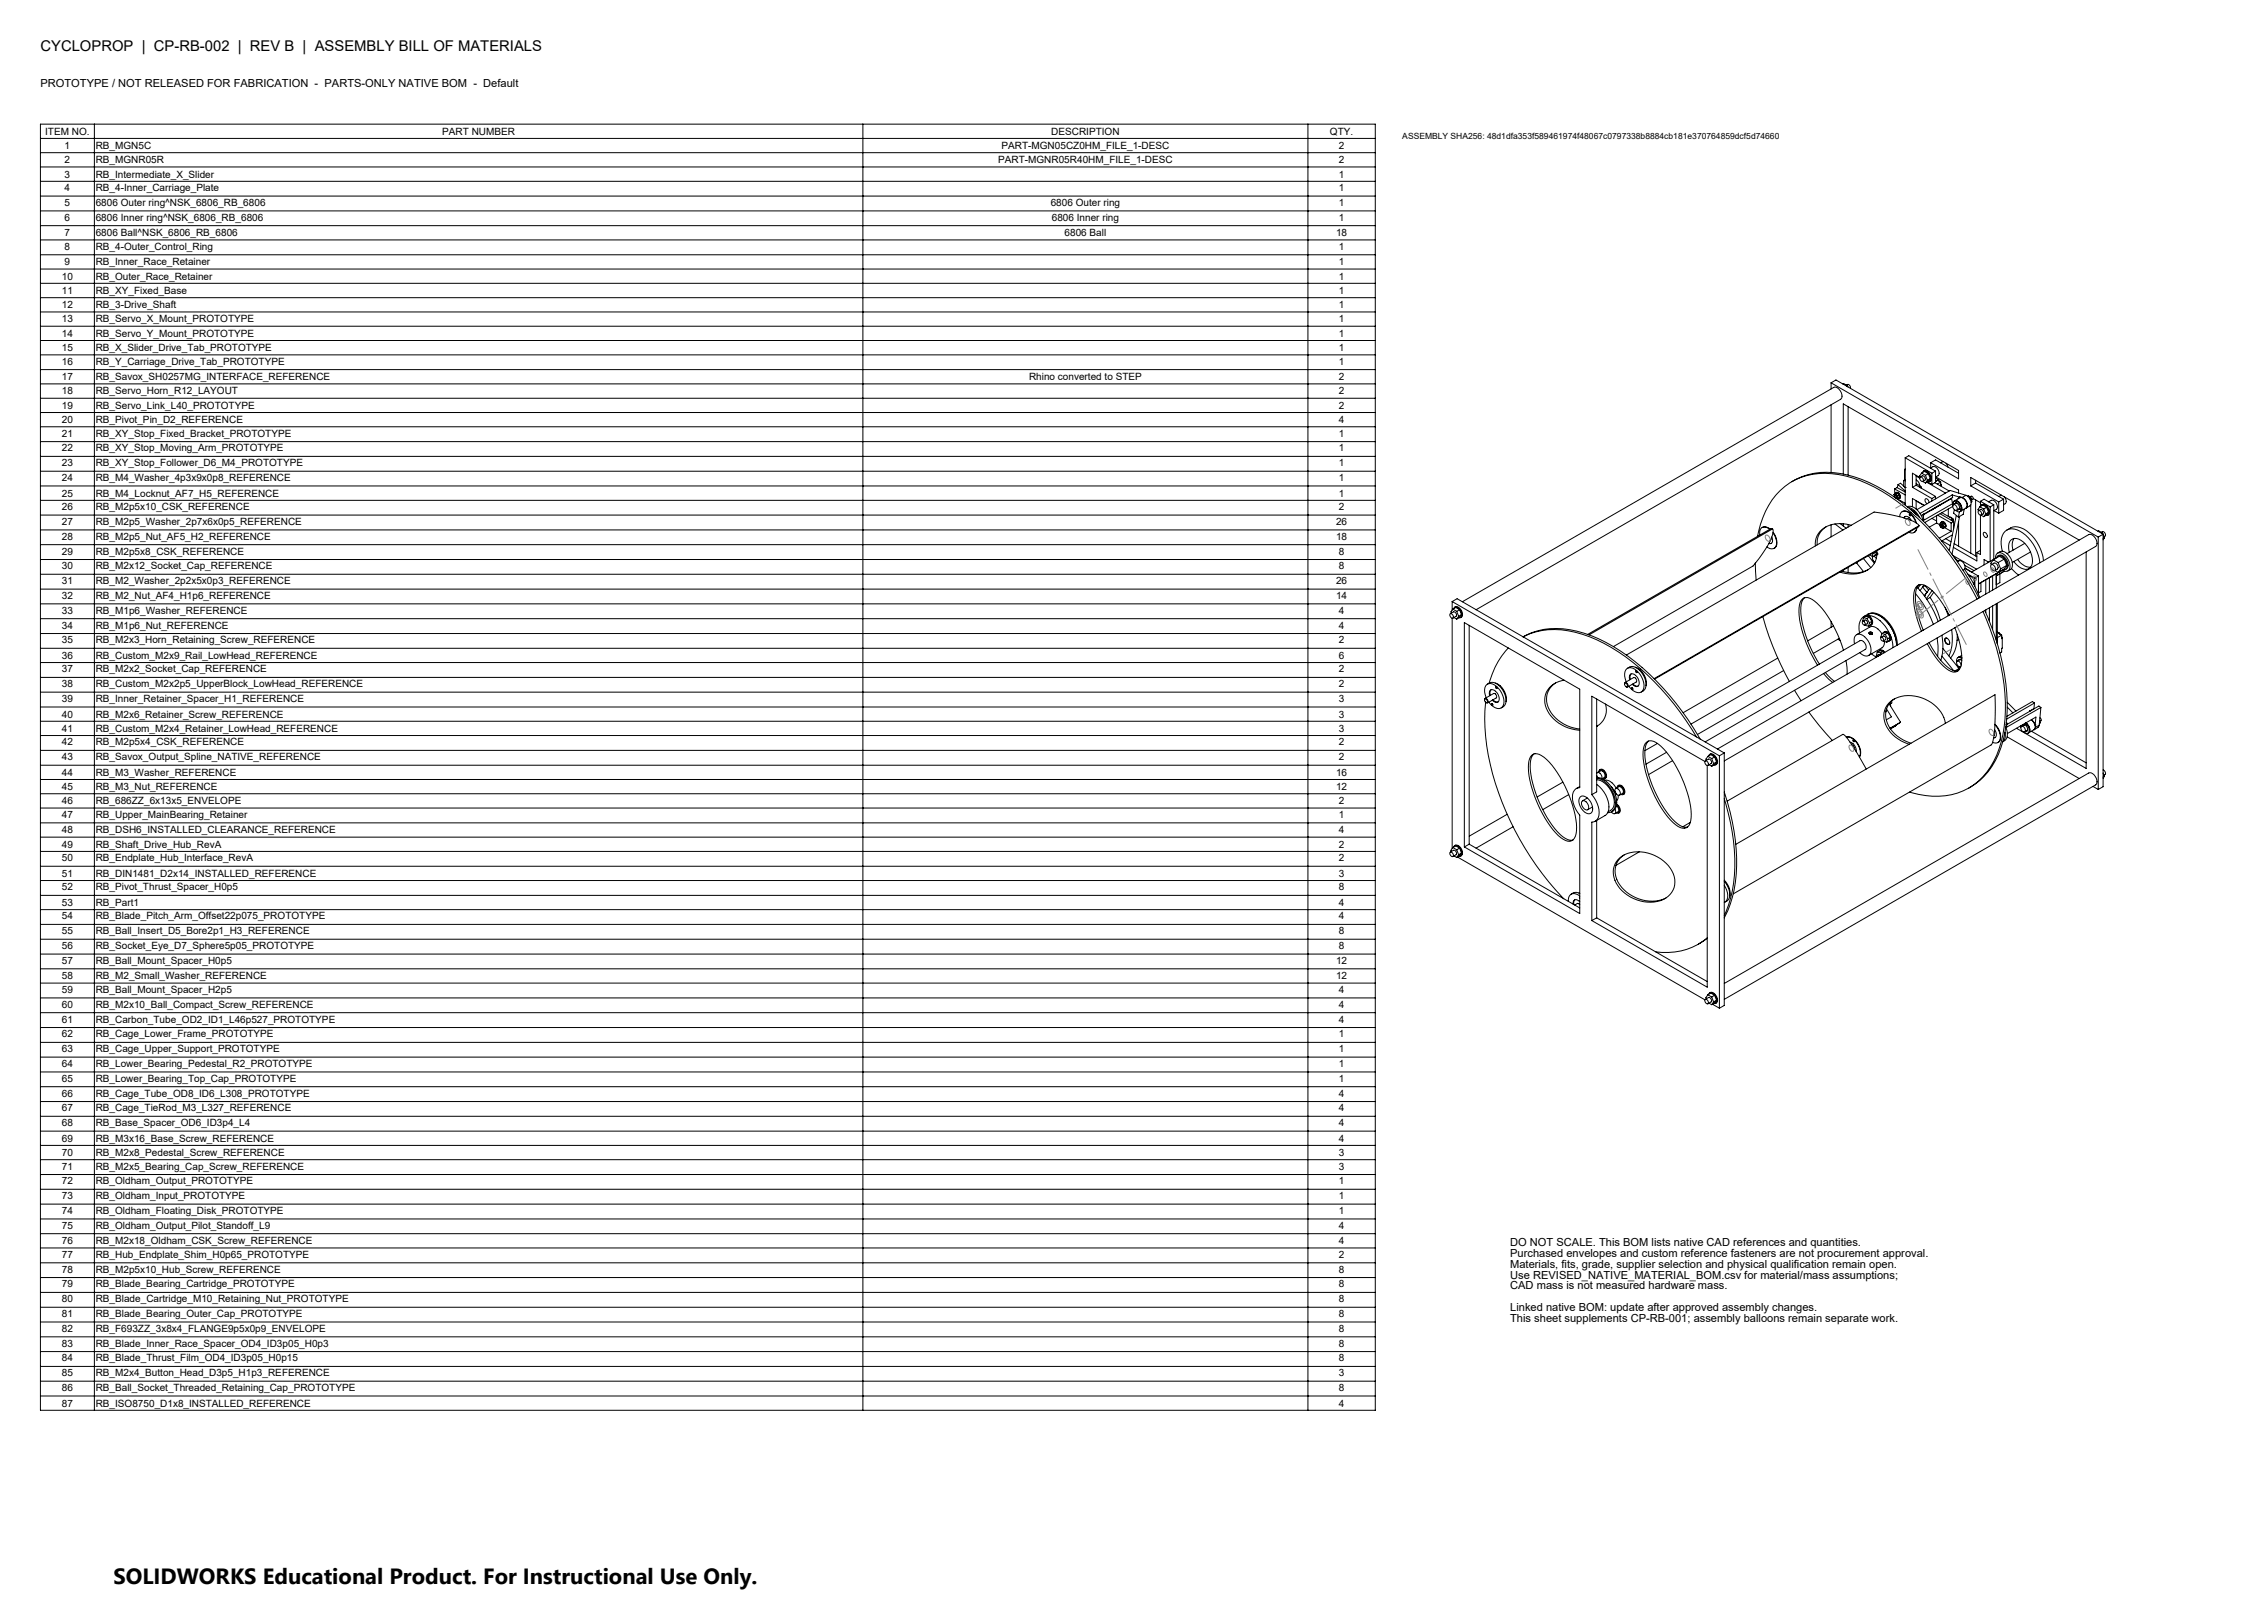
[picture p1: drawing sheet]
<svg xmlns="http://www.w3.org/2000/svg" width="841mm" height="594mm" viewBox="0 0 841 594" stroke-linecap="round" stroke-linejoin="round" font-family="sans-serif">
<defs><g id="words">
<text font-size="8.2" x="42.1" y="587.3">SOLIDWORKS Educational Product. For Instructional Use Only.</text>
<text font-size="5.5" x="15" y="18.9">CYCLOPROP | CP-RB-002 | REV B | ASSEMBLY BILL OF MATERIALS</text>
<g font-size="4.1">
<text x="15" y="32.1">PROTOTYPE / NOT RELEASED FOR FABRICATION - PARTS-ONLY NATIVE BOM - Default</text>
<text x="560" y="462.1">DO NOT SCALE. This BOM lists native CAD references and quantities.</text>
<text x="560" y="466.1">Purchased envelopes and custom reference fasteners are not procurement approval.</text>
<text x="560" y="470.1">Materials, fits, grade, supplier selection and physical qualification remain open.</text>
<text x="560" y="474.1">Use REVISED_NATIVE_MATERIAL_BOM.csv for material/mass assumptions;</text>
<text x="560" y="478.1">CAD mass is not measured hardware mass.</text>
<text x="560" y="486.1">Linked native BOM: update after approved assembly changes.</text>
<text x="560" y="490.1">This sheet supplements CP-RB-001; assembly balloons remain separate work.</text>
</g>
<g font-size="3.7">
<text x="16.8" y="49.9">ITEM NO.</text>
<text x="164" y="49.9">PART NUMBER</text>
<text x="389.8" y="49.9">DESCRIPTION</text>
<text x="493.2" y="49.9">QTY.</text>
<text x="24" y="55.2">1</text>
<text x="35.5" y="55.2">RB_MGN5C</text>
<text x="371.4" y="55.2">PART-MGN05CZ0HM_FILE_1-DESC</text>
<text x="496.5" y="55.2">2</text>
<text x="24" y="60.5">2</text>
<text x="24" y="65.8">3</text>
<text x="35.5" y="60.5">RB_MGNR05R</text>
<text x="35.5" y="65.8">RB_Intermediate_X_Slider</text>
<text x="370.1" y="60.5">PART-MGNR05R40HM_FILE_1-DESC</text>
<text x="496.5" y="60.5">2</text>
<text x="496.5" y="65.8">1</text>
<text x="24" y="70.9">4</text>
<text x="35.5" y="70.9">RB_4-Inner_Carriage_Plate</text>
<text x="496.5" y="70.9">1</text>
<text x="24" y="76.3">5</text>
<text x="35.5" y="76.3">6806 Outer ring^NSK_6806_RB_6806</text>
<text x="389.6" y="76.3">6806 Outer ring</text>
<text x="496.5" y="76.3">1</text>
<text x="24" y="81.8">6</text>
<text x="35.5" y="81.8">6806 Inner ring^NSK_6806_RB_6806</text>
<text x="390" y="81.8">6806 Inner ring</text>
<text x="496.5" y="81.8">1</text>
<text x="24" y="87.6">7</text>
<text x="35.5" y="87.6">6806 Ball^NSK_6806_RB_6806</text>
<text x="394.8" y="87.6">6806 Ball</text>
<text x="495.4" y="87.6">18</text>
<text x="24" y="92.6">8</text>
<text x="35.5" y="92.6">RB_4-Outer_Control_Ring</text>
<text x="496.5" y="92.6">1</text>
<text x="24" y="98.4">9</text>
<text x="35.5" y="98.4">RB_Inner_Race_Retainer</text>
<text x="496.5" y="98.4">1</text>
<text x="22.9" y="103.7">10</text>
<text x="35.5" y="103.7">RB_Outer_Race_Retainer</text>
<text x="496.5" y="103.7">1</text>
<text x="22.9" y="109">11</text>
<text x="35.5" y="109">RB_XY_Fixed_Base</text>
<text x="496.5" y="109">1</text>
<text x="22.9" y="114.3">12</text>
<text x="22.9" y="119.6">13</text>
<text x="35.5" y="114.3">RB_3-Drive_Shaft</text>
<text x="35.5" y="119.6">RB_Servo_X_Mount_PROTOTYPE</text>
<text x="496.5" y="114.3">1</text>
<text x="496.5" y="119.6">1</text>
<text x="22.9" y="124.9">14</text>
<text x="35.5" y="124.9">RB_Servo_Y_Mount_PROTOTYPE</text>
<text x="496.5" y="124.9">1</text>
<text x="22.9" y="130.2">15</text>
<text x="35.5" y="130.2">RB_X_Slider_Drive_Tab_PROTOTYPE</text>
<text x="496.5" y="130.2">1</text>
<text x="22.9" y="135.2">16</text>
<text x="35.5" y="135.2">RB_Y_Carriage_Drive_Tab_PROTOTYPE</text>
<text x="496.5" y="135.2">1</text>
<text x="22.9" y="141">17</text>
<text x="35.5" y="141">RB_Savox_SH0257MG_INTERFACE_REFERENCE</text>
<text x="381.6" y="141">Rhino converted to STEP</text>
<text x="496.5" y="141">2</text>
<text x="22.9" y="146.3">18</text>
<text x="35.5" y="146.3">RB_Servo_Horn_R12_LAYOUT</text>
<text x="496.5" y="146.3">2</text>
<text x="22.9" y="151.6">19</text>
<text x="35.5" y="151.6">RB_Servo_Link_L40_PROTOTYPE</text>
<text x="496.5" y="151.6">2</text>
<text x="22.9" y="156.9">20</text>
<text x="22.9" y="161.9">21</text>
<text x="35.5" y="156.9">RB_Pivot_Pin_D2_REFERENCE</text>
<text x="35.5" y="161.9">RB_XY_Stop_Fixed_Bracket_PROTOTYPE</text>
<text x="496.5" y="156.9">4</text>
<text x="496.5" y="161.9">1</text>
<text x="22.9" y="167.4">22</text>
<text x="35.5" y="167.4">RB_XY_Stop_Moving_Arm_PROTOTYPE</text>
<text x="496.5" y="167.4">1</text>
<text x="22.9" y="172.9">23</text>
<text x="35.5" y="172.9">RB_XY_Stop_Follower_D6_M4_PROTOTYPE</text>
<text x="496.5" y="172.9">1</text>
<text x="22.9" y="178.4">24</text>
<text x="35.5" y="178.4">RB_M4_Washer_4p3x9x0p8_REFERENCE</text>
<text x="496.5" y="178.4">1</text>
<text x="22.9" y="184.1">25</text>
<text x="35.5" y="184.1">RB_M4_Locknut_AF7_H5_REFERENCE</text>
<text x="496.5" y="184.1">1</text>
<text x="22.9" y="189.1">26</text>
<text x="35.5" y="189.1">RB_M2p5x10_CSK_REFERENCE</text>
<text x="496.5" y="189.1">2</text>
<text x="22.9" y="194.6">27</text>
<text x="35.5" y="194.6">RB_M2p5_Washer_2p7x6x0p5_REFERENCE</text>
<text x="495.4" y="194.6">26</text>
<text x="22.9" y="200.1">28</text>
<text x="35.5" y="200.1">RB_M2p5_Nut_AF5_H2_REFERENCE</text>
<text x="495.4" y="200.1">18</text>
<text x="22.9" y="205.6">29</text>
<text x="35.5" y="205.6">RB_M2p5x8_CSK_REFERENCE</text>
<text x="496.5" y="205.6">8</text>
<text x="22.9" y="211.1">30</text>
<text x="35.5" y="211.1">RB_M2x12_Socket_Cap_REFERENCE</text>
<text x="496.5" y="211.1">8</text>
<text x="22.9" y="216.6">31</text>
<text x="35.5" y="216.6">RB_M2_Washer_2p2x5x0p3_REFERENCE</text>
<text x="495.4" y="216.6">26</text>
<text x="22.9" y="222.1">32</text>
<text x="22.9" y="227.6">33</text>
<text x="35.5" y="222.1">RB_M2_Nut_AF4_H1p6_REFERENCE</text>
<text x="35.5" y="227.6">RB_M1p6_Washer_REFERENCE</text>
<text x="495.4" y="222.1">14</text>
<text x="496.5" y="227.6">4</text>
<text x="22.9" y="233">34</text>
<text x="35.5" y="233">RB_M1p6_Nut_REFERENCE</text>
<text x="496.5" y="233">4</text>
<text x="22.9" y="238.5">35</text>
<text x="35.5" y="238.5">RB_M2x3_Horn_Retaining_Screw_REFERENCE</text>
<text x="496.5" y="238.5">2</text>
<text x="22.9" y="244.3">36</text>
<text x="35.5" y="244.3">RB_Custom_M2x9_Rail_LowHead_REFERENCE</text>
<text x="496.5" y="244.3">6</text>
<text x="22.9" y="249.3">37</text>
<text x="35.5" y="249.3">RB_M2x2_Socket_Cap_REFERENCE</text>
<text x="496.5" y="249.3">2</text>
<text x="22.9" y="254.8">38</text>
<text x="35.5" y="254.8">RB_Custom_M2x2p5_UpperBlock_LowHead_REFERENCE</text>
<text x="496.5" y="254.8">2</text>
<text x="22.9" y="260.3">39</text>
<text x="35.5" y="260.3">RB_Inner_Retainer_Spacer_H1_REFERENCE</text>
<text x="496.5" y="260.3">3</text>
<text x="22.9" y="266">40</text>
<text x="35.5" y="266">RB_M2x6_Retainer_Screw_REFERENCE</text>
<text x="496.5" y="266">3</text>
<text x="22.9" y="271.3">41</text>
<text x="35.5" y="271.3">RB_Custom_M2x4_Retainer_LowHead_REFERENCE</text>
<text x="496.5" y="271.3">3</text>
<text x="22.9" y="276.4">42</text>
<text x="22.9" y="281.9">43</text>
<text x="35.5" y="276.4">RB_M2p5x4_CSK_REFERENCE</text>
<text x="35.5" y="281.9">RB_Savox_Output_Spline_NATIVE_REFERENCE</text>
<text x="496.5" y="276.4">2</text>
<text x="496.5" y="281.9">2</text>
<text x="22.9" y="287.6">44</text>
<text x="35.5" y="287.6">RB_M3_Washer_REFERENCE</text>
<text x="495.4" y="287.6">16</text>
<text x="22.9" y="292.9">45</text>
<text x="35.5" y="292.9">RB_M3_Nut_REFERENCE</text>
<text x="495.4" y="292.9">12</text>
<text x="22.9" y="298.2">46</text>
<text x="35.5" y="298.2">RB_686ZZ_6x13x5_ENVELOPE</text>
<text x="496.5" y="298.2">2</text>
<text x="22.9" y="303.3">47</text>
<text x="35.5" y="303.3">RB_Upper_MainBearing_Retainer</text>
<text x="496.5" y="303.3">1</text>
<text x="22.9" y="309">48</text>
<text x="35.5" y="309">RB_DSH6_INSTALLED_CLEARANCE_REFERENCE</text>
<text x="496.5" y="309">4</text>
<text x="22.9" y="314.3">49</text>
<text x="35.5" y="314.3">RB_Shaft_Drive_Hub_RevA</text>
<text x="496.5" y="314.3">2</text>
<text x="22.9" y="319.3">50</text>
<text x="35.5" y="319.3">RB_Endplate_Hub_Interface_RevA</text>
<text x="496.5" y="319.3">2</text>
<text x="22.9" y="325.1">51</text>
<text x="35.5" y="325.1">RB_DIN1481_D2x14_INSTALLED_REFERENCE</text>
<text x="496.5" y="325.1">3</text>
<text x="22.9" y="330.1">52</text>
<text x="22.9" y="335.9">53</text>
<text x="35.5" y="330.1">RB_Pivot_Thrust_Spacer_H0p5</text>
<text x="35.5" y="335.9">RB_Part1</text>
<text x="496.5" y="330.1">8</text>
<text x="496.5" y="335.9">4</text>
<text x="22.9" y="340.9">54</text>
<text x="35.5" y="340.9">RB_Blade_Pitch_Arm_Offset22p075_PROTOTYPE</text>
<text x="496.5" y="340.9">4</text>
<text x="22.9" y="346.4">55</text>
<text x="35.5" y="346.4">RB_Ball_Insert_D5_Bore2p1_H3_REFERENCE</text>
<text x="496.5" y="346.4">8</text>
<text x="22.9" y="351.9">56</text>
<text x="35.5" y="351.9">RB_Socket_Eye_D7_Sphere5p05_PROTOTYPE</text>
<text x="496.5" y="351.9">8</text>
<text x="22.9" y="357.4">57</text>
<text x="35.5" y="357.4">RB_Ball_Mount_Spacer_H0p5</text>
<text x="495.4" y="357.4">12</text>
<text x="22.9" y="363.1">58</text>
<text x="35.5" y="363.1">RB_M2_Small_Washer_REFERENCE</text>
<text x="495.4" y="363.1">12</text>
<text x="22.9" y="368.2">59</text>
<text x="35.5" y="368.2">RB_Ball_Mount_Spacer_H2p5</text>
<text x="496.5" y="368.2">4</text>
<text x="22.9" y="373.7">60</text>
<text x="35.5" y="373.7">RB_M2x10_Ball_Compact_Screw_REFERENCE</text>
<text x="496.5" y="373.7">4</text>
<text x="22.9" y="379.1">61</text>
<text x="35.5" y="379.1">RB_Carbon_Tube_OD2_ID1_L46p527_PROTOTYPE</text>
<text x="496.5" y="379.1">4</text>
<text x="22.9" y="384.6">62</text>
<text x="35.5" y="384.6">RB_Cage_Lower_Frame_PROTOTYPE</text>
<text x="496.5" y="384.6">1</text>
<text x="22.9" y="390.1">63</text>
<text x="22.9" y="395.6">64</text>
<text x="35.5" y="390.1">RB_Cage_Upper_Support_PROTOTYPE</text>
<text x="35.5" y="395.6">RB_Lower_Bearing_Pedestal_R2_PROTOTYPE</text>
<text x="496.5" y="390.1">1</text>
<text x="496.5" y="395.6">1</text>
<text x="22.9" y="401.1">65</text>
<text x="35.5" y="401.1">RB_Lower_Bearing_Top_Cap_PROTOTYPE</text>
<text x="496.5" y="401.1">1</text>
<text x="22.9" y="406.6">66</text>
<text x="35.5" y="406.6">RB_Cage_Tube_OD8_ID6_L308_PROTOTYPE</text>
<text x="496.5" y="406.6">4</text>
<text x="22.9" y="412.1">67</text>
<text x="35.5" y="412.1">RB_Cage_TieRod_M3_L327_REFERENCE</text>
<text x="496.5" y="412.1">4</text>
<text x="22.9" y="417.6">68</text>
<text x="35.5" y="417.6">RB_Base_Spacer_OD6_ID3p4_L4</text>
<text x="496.5" y="417.6">4</text>
<text x="22.9" y="423.3">69</text>
<text x="35.5" y="423.3">RB_M3x16_Base_Screw_REFERENCE</text>
<text x="496.5" y="423.3">4</text>
<text x="22.9" y="428.6">70</text>
<text x="35.5" y="428.6">RB_M2x8_Pedestal_Screw_REFERENCE</text>
<text x="496.5" y="428.6">3</text>
<text x="22.9" y="433.6">71</text>
<text x="35.5" y="433.6">RB_M2x5_Bearing_Cap_Screw_REFERENCE</text>
<text x="496.5" y="433.6">3</text>
<text x="22.9" y="439.1">72</text>
<text x="35.5" y="439.1">RB_Oldham_Output_PROTOTYPE</text>
<text x="496.5" y="439.1">1</text>
<text x="22.9" y="444.6">73</text>
<text x="35.5" y="444.6">RB_Oldham_Input_PROTOTYPE</text>
<text x="496.5" y="444.6">1</text>
<text x="22.9" y="450.1">74</text>
<text x="22.9" y="455.6">75</text>
<text x="35.5" y="450.1">RB_Oldham_Floating_Disk_PROTOTYPE</text>
<text x="35.5" y="455.6">RB_Oldham_Output_Pilot_Standoff_L9</text>
<text x="496.5" y="450.1">1</text>
<text x="496.5" y="455.6">4</text>
<text x="22.9" y="461.3">76</text>
<text x="35.5" y="461.3">RB_M2x18_Oldham_CSK_Screw_REFERENCE</text>
<text x="496.5" y="461.3">4</text>
<text x="22.9" y="466.4">77</text>
<text x="35.5" y="466.4">RB_Hub_Endplate_Shim_H0p65_PROTOTYPE</text>
<text x="496.5" y="466.4">2</text>
<text x="22.9" y="471.9">78</text>
<text x="35.5" y="471.9">RB_M2p5x10_Hub_Screw_REFERENCE</text>
<text x="496.5" y="471.9">8</text>
<text x="22.9" y="477.4">79</text>
<text x="35.5" y="477.4">RB_Blade_Bearing_Cartridge_PROTOTYPE</text>
<text x="496.5" y="477.4">8</text>
<text x="22.9" y="482.8">80</text>
<text x="35.5" y="482.8">RB_Blade_Cartridge_M10_Retaining_Nut_PROTOTYPE</text>
<text x="496.5" y="482.8">8</text>
<text x="22.9" y="488.3">81</text>
<text x="35.5" y="488.3">RB_Blade_Bearing_Outer_Cap_PROTOTYPE</text>
<text x="496.5" y="488.3">8</text>
<text x="22.9" y="493.8">82</text>
<text x="35.5" y="493.8">RB_F693ZZ_3x8x4_FLANGE9p5x0p9_ENVELOPE</text>
<text x="496.5" y="493.8">8</text>
<text x="22.9" y="499.3">83</text>
<text x="35.5" y="499.3">RB_Blade_Inner_Race_Spacer_OD4_ID3p05_H0p3</text>
<text x="496.5" y="499.3">8</text>
<text x="22.9" y="504.8">84</text>
<text x="35.5" y="504.8">RB_Blade_Thrust_Film_OD4_ID3p05_H0p15</text>
<text x="496.5" y="504.8">8</text>
<text x="22.9" y="510.3">85</text>
<text x="22.9" y="515.8">86</text>
<text x="35.5" y="510.3">RB_M2x4_Button_Head_D3p5_H1p3_REFERENCE</text>
<text x="35.5" y="515.8">RB_Ball_Socket_Threaded_Retaining_Cap_PROTOTYPE</text>
<text x="496.5" y="510.3">3</text>
<text x="496.5" y="515.8">8</text>
<text x="22.9" y="521.5">87</text>
<text x="35.5" y="521.5">RB_ISO8750_D1x8_INSTALLED_REFERENCE</text>
<text x="496.5" y="521.5">4</text>
</g>
<text font-size="3.2" x="520" y="51.6">ASSEMBLY SHA256: 48d1dfa353f589461974f48067c0797338b8884cb181e370764859dcf5d74660</text>
</g></defs>
<g fill="none" stroke="#000" stroke-width=".37">
<path d="M15 46h495v476.9h-495zM15 51.3h495M15 56.6h495M35 46v476.9M320 46v476.9M485 46v476.9M15 61.9h495M15 67.2h495M15 72.7h495M15 78.2h495M15 83.7h495M15 89h495"/>
<path d="M15 94.5h495M15 99.8h495M15 105.1h495M15 110.4h495M15 115.7h495M15 121h495M15 126.3h495M15 131.6h495M15 137h495M15 142.3h495M15 147.7h495M15 153h495"/>
<path d="M15 158.2h495M679 142l99.1 57.1M679 142l1.8-1.1 99.1 57.2M679 142v2.2M679 150.1v25.1M683.3 142.4l.3-.2 1.5 .8M684.6 142.8a1.02 1.02 0 0 1 1.2 0 1.02 1.02 0 0 1 .4 1.2M685.1 143l-.3 .2M685.1 143l.1 .5M685.3 150.8v25.4M15 163.8h495M15 169.2h495"/>
<path d="M15 174.7h495M664.5 178.6a27 27 0 0 1 23.2-1.8 72.5 72.5 0 0 1 31.7 23.1l6.9 9.1 4.1 6.5 3.4 6.2M703.8 179.7l-.3 1.1M703.8 179.7l2.7 2.4M703.8 179.7l.9-.5 1.8 1.6M706.1 178.1l-.2 .2v2M706.1 178.1l.4 .2M706.2 174.1l.3 .1M706.2 174.1v3.8M706.5 177.8l-.5 .3M706.5 173.9l-.3 .2M706.5 169.7v17.5"/>
<path d="M706.5 169.7l9.9 5.8M706.5 169.7l1.3-.7 9.9 5.7M706.5 177.9l-.4 .2M710.5 178l1 .9 .3 1.2M710.5 179.3l1.7 1M710.5 176.5l1.4 .8M710.5 179.9l-1.3 .8M710.5 179.9l7.2 4.2M710.5 176.2v3.7M711.9 177a.9 .9 0 0 1 1.1 .4 .9 .9 0 0 1-.2 1.2l-.8-.6zM711.9 177.1l-2.7-1.6v5.2M712.5 175.4l-.7 1.1 .2 .4 .8-.4a1.09 1.09 0 0 1 .9 1.6l-.7 .4"/>
<path d="M712.5 175.4l1.5 .8M712.5 175.4l1.1-.6 1.4 .8M712.8 175.3a1.28 1.28 0 0 1 1.3-.7 1.28 1.28 0 0 1 1.1 1 1.89 1.89 0 0 1 0 3.1l-.4-.1 1.6 1M713 178.5l1 .6M713.2 174.7l.3-.1a2.57 2.57 0 0 1 2.2 3.9l-.2 .1M714 176.2l.7 1.9M714.5 178.8l6.9 4M714.7 178.1l-.7 1M715 175.6l-1 .6M715 175.6l.8 1.9M715.8 177.5l-1.1 .6M715.8 177.5l-.8 1-1 .6"/>
<path d="M715.8 173.6a2.04 2.04 0 0 1 2.5-.1 2.04 2.04 0 0 1 .7 2.5l-1.3 .9M715.9 171.6l10.4 5.9v-3.1l-42.8-24.7v26M715.9 171.6v1.9M715.9 171.6l1.8-1.1 8.6 5M716.4 175.5v4.1M717.5 179l5.3 3.1M717.7 178.6l.8-.5 1.1 .6M717.7 177.3l1 .6M717.7 174.7v4.2l-1.3 .7M717.7 174.7l-1.3 .8M717.8 176.8l8.5 4.9v1.1M718.7 177.9l.3 .5"/>
<path d="M718.7 177.9l-1 .6M719.6 178.7l-1.2 .8M719.6 178.7v1.4l.3-.2M719.6 179.5l.3 .4M719.9 179.9v.5M720.6 171.2l-1 .4M721.6 171.8l.7 1.4M732.6 179.1l-1.8 1.1M732.6 179.1l10.3 6M732.6 178.1v1M15 180.2h495M15 185.5h495"/>
<path d="M15 191h495M15 196.5h495M651.7 198.9a28.4 28.4 0 0 1 13.9-20.9 29.5 29.5 0 0 1 24 .1 80.2 80.2 0 0 1 33.8 28.1l6.3 9.7 3.4 6.2M653.4 195.6l.2-.1a2.41 2.41 0 0 1 2.8 .7M656.3 196.2a2.17 2.17 0 0 0-2.9-.6 2.17 2.17 0 0 0-.9 2.8M656.7 200l-.4 .5M657 199.1l.2 .5a1.31 1.31 0 0 1-.9 2l-.4-.1M657.3 196.1l.2 .4a11.6 11.6 0 0 1-3 7.3l-4.4 6.1-51.8 29.8M657.3 196.1h-.8l-67.7 39.1M657.3 196.1l-68.1 39.3M657.5 197.5a4.7 4.7 0 0 1 .6 5.7 2.4 2.4 0 0 1-2.9-.4M657.5 197.4a4.9 4.9 0 0 1 .7 5.7l-.3 .2"/>
<path d="M677.2 195.3a7 7 0 0 0-3.4 6.7M679 194.6v4.5M680.4 194.3l3 2.2M682.3 194.1l2.3 1.8M683.5 194.2v.8M685.3 194.5v.9M686.4 194.8a10.6 10.6 0 0 0-12.6 3.9l-.6 1.9v1.8M702.3 183.4l.2 .6M702.6 183.8l.5-.2 .3 .5 .1 .3-.4 .3a.51 .51 0 0 0-.1-.6 .51 .51 0 0 0-.5-.1v.3M702.6 181.3l3.9 2.2M702.6 181.3v1.9M702.6 181.3l.9-.5 3 1.6"/>
<path d="M702.8 183.1l.2-.4a1.33 1.33 0 0 1 1.3 .7 1.33 1.33 0 0 1-.2 1.5l-.3-.1M702.9 183l-.6 .4M703.1 182.7a1.36 1.36 0 0 1 1.4 .6 1.36 1.36 0 0 1-.1 1.5M703.5 182.7l-1.2 .7M703.5 182.7l-.6 .3 .8 .8M703.5 182.7l.8 .7M703.6 185l2.9 1.6M703.7 183.8l.2 1M703.9 184.8l-.4 .2M704.3 183.4l.2 1.1-.6 .3M704.3 183.4l-.6 .4M704.4 191.6a1.91 1.91 0 0 1 1.1-2 1.91 1.91 0 0 1 2.1 .4l2 1.9 .9 1.9"/>
<path d="M705.3 189.7l.2-.1a3.1 3.1 0 0 1 3.6 1.5l1.5 2.8M706 192l.2-.3a1.84 1.84 0 0 1 2.6 1.3M706.2 186.5l-.1 .5M706.5 191.5l-.4 .5M706.5 180.8h.1M706.9 192.5l.8 .3M707.2 187.9a4.8 4.8 0 0 1 5.3 3.5l.7 1.8M707.5 188.1a6.4 6.4 0 0 1 4.3 3.8M707.8 192.7l-.9-.2 .7-.1 .4 .3M708.1 190.6l.3 .6M708.4 188.9l1.3 .8 1.3 1.4M708.8 189.2l1.6 1.4"/>
<path d="M709.2 180.7l7.2 4.1M710.5 185.8l3 1.6M710.5 185.6v3.1M710.7 195.7a1.84 1.84 0 0 1-.9 1.7 1.84 1.84 0 0 1-2 0M710.8 195.6l-.3 1.2-.7 .6M711.6 194.9l-.2-.3a8.9 8.9 0 0 0-4-2.1l-6.3-1.7-6.2-.9-91.8 53M711.6 194.9l-.2 .4-97.8 56.5M711.6 194.9l-98.2 56.7M712.2 180.3l.2 .4M712.2 180.3l-.5 .3M712.4 180.7v.3M712.4 180.7l-.2 .2"/>
<path d="M713.1 190.8l.3 1.9-.3 .2M713.2 190.7v.7M713.5 190.6l-.1 .1M713.6 187.4l-4.4-2.6v3.1M713.6 190.7l-.3 .1M715.3 186.4a1.09 1.09 0 0 0-1.5-1.3l.2 1.1 .6 .6M716.2 189l.2 .1M716.4 184.8v1M716.4 192.2l1.7 1M717.2 188.5l.1 .1M717.7 188.1l-1.3 .8M717.7 184.1v.9"/>
<path d="M717.7 184.1l-1.3 .7M718.1 193.9l-2.7 1.6M718.1 193.9l1.1 .6M718.1 191.2v2.7M718.5 191l5 2.9M719.4 190.5l5 2.9M719.4 194.6l.3-.2a.6 .6 0 0 1 .6 .9l-.4 .2M719.4 194.6a.46 .46 0 0 1 .6 .3 .46 .46 0 0 1-.3 .6l-.4-.5zM719.6 195.4l.8 .6M719.6 193.8l-.4 .6 .1 .4M719.6 193.8l.8 .5M719.6 193.8l.6-.3 .8 .5"/>
<path d="M719.7 193.7l.2-.2a1.46 1.46 0 0 1 1.3 2.1l-.3 .1M719.8 187.1l-2.6 1.4M719.9 193.5a1.34 1.34 0 0 1 1.5 .6 1.34 1.34 0 0 1-.2 1.5M720 190.1l4.2 2.3M720.4 194.3l.4 1.1M720.8 195.4l-.4 .6M721 194l-.6 .3M721 194l.4 1M721.2 195.7l2.3 1.3M721.4 195l-.6 .4M721.4 195l-1 1M721.5 199.7l1.9 1.2"/>
<path d="M722.5 188.7v2.8M722.9 191.7l.6 .1 .6 .6M723.5 197l-4.4 2.6M723.5 193.9v3.1M723.7 184.7l.2 1.6 .3 .1M723.7 184.8l-10.4 6M723.9 183.5l-11.9 6.9M723.9 183.5l2.7 .8M723.9 183.5l.2 1-11.7 6.7M724 198.3l-4 2.3M724.1 186.6v.8M724.1 186.7l-11 6.3"/>
<path d="M724.1 187.8l-10.4 5.9M724.2 192.5l.2 .9M724.2 192.4l-.7 .5M724.2 192.4v.8M724.2 187.2a1.25 1.25 0 0 1 1.3 .6 1.25 1.25 0 0 1 0 1.5l-.7-.2-.5-.7zM724.3 186.5l-.2 .1M724.3 186.5l-.2-.1 .3-.4a1.95 1.95 0 0 1 2.6 1.6l.2 1.3M724.4 193.4l-.9 .5M724.4 193.4v2.7M724.7 189l-.3 1.3 1.8 1.4M724.7 186.9l.2-.3a1.47 1.47 0 0 1 1.5 .8 1.47 1.47 0 0 1-.2 1.6h-.3M724.8 185.7a2.66 2.66 0 0 1 2.7 3.1l-.3 .1"/>
<path d="M724.8 185.7a2.59 2.59 0 0 1 2.2 3.9M724.8 185.7l2-1.1a2.56 2.56 0 0 1 2.2 3.8M724.8 185.7l-.2 .1M725.2 186.6l-.8 .5M725.4 186.5l-.2 .1M725.4 186.5h.1M725.4 191.1l-2.6 13M725.6 186.6h-.4M726.3 193.4v9.1M726.4 188.7l-.8 .5M726.6 184.3l-.5 .7M726.6 188.6l-.2 .1"/>
<path d="M726.6 188.6v.1M726.6 189.8l-.4 1.9M726.6 184.3l1 .2M726.6 184.3l-.4 .6M726.7 188.5l-.3 .2M726.7 191.4l-2.9 14.1M727 189.6l-.2 .1M727 189l.2 .2M727.2 189.2l-.3 .4a1.24 1.24 0 0 1-1.7-.3M727.2 188.9l-.1-.1-.1 .2M727.3 188.9l-.3 .1M727.3 188.9h.1"/>
<path d="M727.3 188.9l.1 .1M727.4 189l-.4 .6M727.4 189l-.2 .2M727.6 184.5a2.69 2.69 0 0 1 1.5 3.9M728.3 188.8l-.3 1.9-1.8 1M729 188.4l-2 1.2M729 183.6a2.67 2.67 0 0 1 1.5 4l-1.4 .8M729 183.6l-5.9-1.8-12.3 7.2M729 183.6l-1.4 .9M729.7 184l.3-.2 1 .9M730.5 184.3l.4-.3a.72 .72 0 0 1 .7 1.1l-.5 .3M730.8 180.2v-3.1l40.2 23.2"/>
<path d="M730.8 187.2v17.9M730.8 180.2l10.4 5.9M731 184.7l-.5 .3M731 184.7l.2 1.3-.3 .2M731.7 184.8l2.7 1.6M732.6 185.3v20.9M733.7 189.3a.98 .98 0 0 1 .9 .6 .98 .98 0 0 1-.2 1.1l-.5-.3-.4-.6zM733.7 189.3l.7-.4a1.11 1.11 0 0 1 1 1.7l-.8 .4M734.2 187.9l-.7 1 .1 .5M734.2 187.9l1.4 .8M734.2 187.9l1-.6 1.5 .8M734.4 185.9l3.6 2.1"/>
<path d="M734.4 191v14.6l-1.4-.7M734.4 185.9v1.9M734.4 185.9l1.3-.8 3.6 2.1M734.4 187.7l.2-.2a1.76 1.76 0 0 1 2.6 1.2 1.67 1.67 0 0 1-.4 2.4h-.4M734.6 191l1 .6M734.8 187.2a2.44 2.44 0 0 1 2.5 1 2.44 2.44 0 0 1 .1 2.6l-.3 .3M735.6 188.7l.7 1.9M735.6 197.4a1.25 1.25 0 0 1 1.1 1.9 1.23 1.23 0 0 1-1.1-1.9zM736.3 190.6l-.7 1M736.7 188.1l-1.1 .6M736.7 188.1l.7 1.9M737.4 190l-1.1 .6"/>
<path d="M737.4 190l-.7 1-1.1 .6M737.4 186.1a2.03 2.03 0 0 1 2.5-.1 2.03 2.03 0 0 1 .7 2.4l-1.3 1M738 188v20.1M739.3 187.2l-1.3 .8M739.3 187.2v20.2M739.5 189.3l1.7 1M741.2 186.1v4.2M742.2 183.6l-1 .5M742.9 185.1v4.2l-1.7 1M742.9 185.1l-1.7 1M743.2 184.2a1.64 1.64 0 0 1-.3 2.9M744.1 196.6a5.5 5.5 0 0 1 7.4 .2 16.6 16.6 0 0 1 6.3 11.1"/>
<path d="M746.8 199.7l-.2 .2a5.3 5.3 0 0 0-.2 4.1M777.9 196.9l.3-.1 1.4 .8M778.1 199.1v93.6M779.2 197.4a.97 .97 0 0 1 1.4 .3 .97 .97 0 0 1-.4 1.3M779.6 197.6l-.3 .2M779.6 197.6l.2 .4M779.9 198.1l-1.8 1M779.9 198.1v93.6l-1.8 1M779.9 198.2l.4 1.3M780.3 199.5l-.4 .2M780.3 199.5l-.4 .7M15 202h495"/>
<path d="M15 207.5h495M15 212.9h495M15 218.4h495M650.9 208.7l.3 6.4M656 201.4l.9 .1M683.5 211.4v.5M685.3 210.4v1.9M688.9 208.3l-.4 .5 2.5 3.1M691 207.1l2.7 3.4M692.6 211.3a12.5 12.5 0 0 1-9.7 .4M692.8 206.1l2.2 2.8M693.4 205.7l.9 .7"/>
<path d="M695 204.8l.1 .1M695 204.9l1 .1zM695 204.9l-.2 .2M695.5 205.8l-1 .6M695.6 205.8h-.1M695.6 205.7v.1M695.8 207.1l-.2-.3a.82 .82 0 0 0-1.2-.3l.1 1.1 .8 .8M695.8 205.8h-.3M695.9 204.3a7.4 7.4 0 0 1-6.5 8.3l-3.6 .2-3.5-.7M695.9 204.4l-.9 .5M696 205.9l-.7-.2-.4 .5M696 205.4h.1"/>
<path d="M696 205.2l-.5-.2a1.06 1.06 0 0 0-1.1 .4 1.06 1.06 0 0 0 0 1.2M710.9 217.8l1.1 1.2M711.6 216.8l-.1 .1a7.7 7.7 0 0 0-1.2 6.1l.9 4.9 2 5.8M711.7 216.8l.2 .2M712 219l1.6 1.9M712.2 216.7l-1 1.4M712.9 217.7l1.6 1.9M712.9 217.7l-.9 1.3M713.5 217l-.6 .7M713.8 217.2l-.9 .5M713.8 217.2l1.4 1.6M713.8 217.1v.1"/>
<path d="M714.5 219.6l-.9 1.3M714.6 219.5l-.1 .1M715.6 218.2l-2 2.8M716.5 219l-2.2 3M717.1 219.6l-1.4 1.9M720.1 200.5l3.1 1.8M724.2 206l8.8 5.1M724.3 202.9l8.7 5.1v-3.1M724.6 206.5l1.5 1.7M724.6 201.6l8.4 4.8M725.8 208.3l.6-.3a2.21 2.21 0 0 1 2.1 3.1M728.5 211.1l2.6 4 3 6.4"/>
<path d="M728.5 211.1l-.6 .3M728.5 209.6l3.5 2M729.7 212.9l2.6 1.5M730.2 213.7l.8 .1zM731 213.8l.7 .8a1.61 1.61 0 0 1 .2 1.9M732.1 215.8l-.3 .7M732.3 214.4v2.9M733.6 213.6v6.7M733.6 213.6l-1.3 .8M734.4 204.1l-1.4 .8M736.4 215v5.3M737.1 208.2v.5"/>
<path d="M737.4 208.4l-1.7-.9v1.9M737.7 214.2v5.3M738.4 209.4l1-.6a1.46 1.46 0 0 1 1.3 2.2l-1 .6M738.4 209.4a1.48 1.48 0 0 1 1.3 2.2 1.48 1.48 0 0 1-1.3-2.2zM738.4 213.8l-.4 .2M738.5 213.8l-.2 .1M738.7 213.6l-.2 .2M738.9 213.5v5.3M739.1 207.6l-.9 1.2 .2 .6M739.1 207.6l1.8 1M740.2 213.5l3-1.7zM740.2 212.7v5.3"/>
<path d="M740.3 206.9a1.26 1.26 0 0 1 1-1 1.26 1.26 0 0 1 1.3 .5l.5 .6a3 3 0 0 1 .5 4.1l-.8 .1M740.7 205.1a2.48 2.48 0 0 1 3.9 .5 3.9 3.9 0 0 1 .9 5.6l-.9 .5M740.9 206.1l.3-.2a3.1 3.1 0 0 1 3.4 2.9 1.75 1.75 0 0 1-.9 2.3M740.9 208.6l1 2.4M741.6 212.8v3.2l-1.4 .8M741.9 211l-1 1.3-1.2-.7M742.5 211.4a1.75 1.75 0 0 0 2.2 .2 1.75 1.75 0 0 0 .6-2.1 4.7 4.7 0 0 0-4.2-4.5 1.79 1.79 0 0 0-1.1 2l-8.9 5.1-2.4-1.4 4.9 2.9M742.5 204.4a6.7 6.7 0 0 1 1.7-7.9 6.3 6.3 0 0 1 6.9 1.9 16.6 16.6 0 0 1 5.3 10.3M743.2 207.3l-2.3 1.3M743.2 207.3l.9 2.3M743.2 207.3l-1.8-1-2.3 1.3M744.1 209.6l-2.2 1.4"/>
<path d="M744.1 209.6l-.9 1.4-9.6 5.5 1-.5v3.3l-1 .5M745.1 204.8l-.1-.4a3.5 3.5 0 0 1 2-4.8 7.6 7.6 0 0 1 6.4 6.2 3.9 3.9 0 0 1-1.6 5.3 5.5 5.5 0 0 1-5-2.9M745.9 210.8l2.6 2.4M748.1 207.4l.3 .3a5.4 5.4 0 0 0 4.6 2.6M750.8 201.5l-6.5 3.8M752.9 204.7l-6.7 3.9M773.6 204.7v80.2l-25.9-14.9M15 223.9h495M15 229.4h495M15 234.9h495M537.8 227.5a.99 .99 0 0 1 1 .6 .99 .99 0 0 1-.3 1.2l-.9-1zM537.8 227.5l1.2-.6a1.11 1.11 0 0 1 .9 1.6l-1.1 .7"/>
<path d="M538.5 223.1l99.1 57.1M538.5 223.1l1.8-1.1 99.1 57.2M538.5 223.1v3.1M538.5 229.2v85.4M538.7 225.8l-.7 1.1 .2 .4M538.7 225.8l1.5 .9M538.7 225.8l1.1-.6 1.4 .9M539 225.7a1.26 1.26 0 0 1 1.3-.7 1.26 1.26 0 0 1 1.1 1.1 1.85 1.85 0 0 1 0 3h-.5M539.2 229l1 .5M539.4 225.1l.2-.1a2.53 2.53 0 0 1 2.3 3.9l-.3 .1M540.2 226.7l.7 1.8M540.9 228.5l-.7 1"/>
<path d="M541.2 226.1l-1 .6M541.2 226.1l.7 1.8M541.9 227.9l-1 .6M541.9 227.9l-.7 1-1 .6M542.3 223.1l137.7-79.5a3.1 3.1 0 0 1 3 3.9l-.5 .6-135.2 78M543 230.9l42.8 24.6v36.6a2.99 2.99 0 0 0-2.7 3.5 11 11 0 0 0 2.7 6.7v36.4l-42.8-24.7zM544.8 231.9v81.1M653.7 228.6a109.2 109.2 0 0 0 9.8 24.1M669.1 221.7h-.1a7.8 7.8 0 0 0-1.2 6.1 45.2 45.2 0 0 0 6.9 18.4M679 230.5v2.1M679.9 232.1l-9.6 5.5M681.5 237l.8 .5"/>
<path d="M682 236.7l-9.6 5.6M687.7 238.7l-.1-.5a2.09 2.09 0 0 1 .3-2.3 2.09 2.09 0 0 1 2.1-.6 6.2 6.2 0 0 1 3.5 7.2 2.24 2.24 0 0 1-3.6-.2l-.3-.3M689.5 234.7a5.4 5.4 0 0 1 1.9-6.2 7.3 7.3 0 0 1 7.6 3.7l.8 1.1a12.6 12.6 0 0 1 2.1 6.8M690.7 230.4a.83 .83 0 0 1 .8 .5 .83 .83 0 0 1-.1 .9l-.6-.4zM691 229l-.3 1.4 .9-.5a.96 .96 0 0 1 .8 1.4l-.9 .5M691 229l1.3 .3M691.6 231.8l1.3 .4M691.7 228.6a.99 .99 0 0 1 1.5 .2M691.9 228.4a2.09 2.09 0 0 1 2.1 .7 2.09 2.09 0 0 1 .3 2.2l-.5 .4M692.3 229.3l.9 1.6M692.5 227.8a5.9 5.9 0 0 1 7 2.5 13.6 13.6 0 0 1 3.8 9.1M692.5 227.8l.3-.1a4.5 4.5 0 0 1 5 .8 14 14 0 0 1 5.8 10.7"/>
<path d="M692.5 227.8l-1.3 .8M693.1 234.7h-.1M693.1 234.6a.56 .56 0 0 1 .9-.2 .56 .56 0 0 1-.1 .9l-.7-.3zM693.2 228.8l.4 .4a1.55 1.55 0 0 1-.1 2.6M693.2 228.8l-.9 .5M693.2 228.8l.9 1.6M693.2 228.8l-1.3-.3-.9 .5M693.2 230.9l-.3 1.3M694.1 230.4l-.9 .5M694.1 230.4l-.3 1.3-.9 .5M694.3 234.9v.1M697.5 236.3a.83 .83 0 0 1 .8 .4 .83 .83 0 0 1-.1 1l-.6-.4z"/>
<path d="M697.5 236.3l.9-.5a.92 .92 0 0 1 .7 1.4l-.8 .5 1.4 .4M697.8 235a3.9 3.9 0 0 0-4.4-2.5l-5 2.8M697.8 234.9l-.3 1.4M697.8 234.9l1.3 .3M698.5 234.6l.2-.3a2.18 2.18 0 0 1 1.9 3.3l-.3 .1M698.7 234.3a2.08 2.08 0 0 1 2.1 .7 2.08 2.08 0 0 1 .3 2.2l-.5 .4M698.7 237.9a2.45 2.45 0 0 1-.8 2.3l-5 2.9M699.1 235.2l.9 1.6M699.9 234.7l-.8 .5M699.9 234.7l1 1.6M699.9 234.7l-1.2-.3-.9 .5M700 236.8l-.3 1.3"/>
<path d="M700.9 236.3l-.9 .5M700.9 236.3l-.3 1.3-.9 .5M710.3 220.1l3.8 5.4 2.8 6M713.6 220.9h.1M713.6 220.9l2.4 3.8 2.7 5.8M715.3 238.3a23.1 23.1 0 0 0 8.8 10.3l.8 .2 1.2-.1M715.7 221.5a27.5 27.5 0 0 1 3.8 8.5M715.7 221.5l-1.2 .7M718.3 236.6l.3 2.9-.1 3.9M720.1 235.5l.2 1.3a18 18 0 0 1-.6 8.1M721.2 236.7a1.39 1.39 0 0 1 1.5 .6 1.39 1.39 0 0 1-.1 1.7l-.7-.2-.6-.8zM721.3 225.3l1.2 3"/>
<path d="M722.1 236.7l-.6-.1a1.34 1.34 0 0 0 0 1.5 1.34 1.34 0 0 0 1.4 .6l.1-.4M722.8 228.1a24.2 24.2 0 0 0-9.2-11.1 2.68 2.68 0 0 0-3.8 2.6 30.4 30.4 0 0 0 2.7 14.5M723.7 233.5l.1 .4a16 16 0 0 1-1.1 9.3M724.9 232.8a25.4 25.4 0 0 1 2.1 14.5 2.66 2.66 0 0 1-4.4 1.2 25.1 25.1 0 0 1-7.9-9.8M725.8 235.2a13.1 13.1 0 0 1-2.5 8.8M726.3 237.1l-.6 .4M735.3 226.8a84.9 84.9 0 0 1 8.2 39.8 33.2 33.2 0 0 1-9.9 23.1 24.8 24.8 0 0 1-22.1 4.9l-3.4-.9M736 226.4a84.9 84.9 0 0 1 8.1 39.8 33.2 33.2 0 0 1-9.9 23.1l-4.1 2.9M736.4 226.2v.9M737.7 225.4v5M738.9 224.7v8.8M740.2 223.9v13.5"/>
<path d="M740.6 234.3l.7 .4M740.6 223.7v14.9M740.7 236.4l-.1 .1M740.7 236.4v2.4M741.3 234.7l-.2 .1 1.1 .7M741.3 234.7l.2 .4M741.6 235.2h.3M741.9 235.2l.1 .2M741.9 235.2l-.1 .1M742.2 235.8v.3M742.2 235.5l-1.5 .9M742.2 235.5v1.3l.3-.1"/>
<path d="M742.2 236.3l.3 .4M742.5 236.7l-.3 5.1-.7 .3M15 240.4h495M15 245.7h495M15 251.2h495M15 256.6h495M550.5 259.5v-.4a.89 .89 0 0 1 1.1 .4 .89 .89 0 0 1-.2 1.2l-.4-.2M550.5 259.3a.71 .71 0 0 1 .9 .3 .71 .71 0 0 1-.2 1l-.6-.5zM550.7 259l3.2-1.9a1.12 1.12 0 0 1 .9 1.7l-3.2 1.8M551.1 258.6l-.1-.1a4.1 4.1 0 0 1 .4-4.8 3.5 3.5 0 0 1 4.3 1.6 5.8 5.8 0 0 1 1.3 6.9 3 3 0 0 1-4.2-.9l-.7-1M551.5 253.7a3.3 3.3 0 0 1 5 1.1 5.8 5.8 0 0 1 1.3 7l-1.2 .7M552.4 257.9a1.35 1.35 0 0 1 .2-1.9 1.35 1.35 0 0 1 1.9 .3l1 1.2a1.84 1.84 0 0 1-.5 2.9l-1.6-.8"/>
<path d="M552.9 255.8a1.7 1.7 0 0 0-.3 2M553.6 259.5a1.96 1.96 0 0 0 1.9 .8M554.5 253.3a6.3 6.3 0 0 1 3.9 6.9M554.8 254.7l.3 .5M554.8 254.6v.1M554.8 254.7l.3 .2M559.3 240.3a29.6 29.6 0 0 0-7.1 13M576.8 253.2a7.5 7.5 0 0 0-1.6 11.1 15 15 0 0 0 10.6 6M580 252.2a7.6 7.6 0 0 0-6.6 4.5 7.6 7.6 0 0 0 1.1 8 14.9 14.9 0 0 0 11.3 6M592.1 259.2v34.4l-1.8 1M602.4 253.7v-.3a.85 .85 0 0 1 1.1-.1 .85 .85 0 0 1 .2 1.1l-.2 .4-.6-.2M602.5 253.4a.71 .71 0 0 1 .9 .4 .71 .71 0 0 1-.3 .9l-.6-.6z"/>
<path d="M602.6 253.1l3.2-1.9a1.09 1.09 0 0 1 .9 1.7l-3.2 1.8M603 252.8v-.1a4.2 4.2 0 0 1 .4-4.8 3.5 3.5 0 0 1 4.2 1.5 5.8 5.8 0 0 1 1.3 6.9 3 3 0 0 1-4.1-.9l-.8-.9M603.5 247.8a2.96 2.96 0 0 1 4.2 .4 6.9 6.9 0 0 1 2.4 7.1l-1.5 1.3M604.3 252.1l-.1-.3a1.31 1.31 0 0 1 .5-1.8 1.31 1.31 0 0 1 1.8 .4l.9 1.2a1.86 1.86 0 0 1-.5 3l-1.6-.9M604.8 249.9l-.3 .5 .1 1.5M605.2 255l.3 .5M605.5 253.6a1.78 1.78 0 0 0 1.9 .8M606.4 247.4a6.3 6.3 0 0 1 4 6.9M606.7 248.8l.4 .5M606.7 248.7v.1M606.8 248.8l.2 .2M659.2 244l-35.1 20.3"/>
<path d="M661.4 248.6l-34.4 19.9M665.4 256l2.4 3.8M676.2 249.8l3.4 3.2M676.9 249.4l3.4 3.3M683.6 241.1a42.8 42.8 0 0 0-9.8-17.4 4.9 4.9 0 0 0-4.9-2 5.2 5.2 0 0 0-1.8 5.1 43.8 43.8 0 0 0 6.8 19.8M684.5 244.9l.4 5M694 242.4l1.6 1.2M696.1 241.8l-.3 1.4 .9-.6 .5 .2M696.1 241.8l1.2 .3M696.3 243.3l-.6-.1v.6M696.3 243.3h.1M696.8 241.4l.2-.2a1.56 1.56 0 0 1 1.7 .8"/>
<path d="M697 241.2a1.29 1.29 0 0 1 1.9 .7M697.3 242.1l.4 .5M698.3 241.6l-1 .5M698.3 241.6l.3 .5M698.3 241.6l-1.3-.3-.9 .5M701.4 260l.1 .6-.6 .4M702.6 259.1a7.5 7.5 0 0 0-1.7 11.1 14.8 14.8 0 0 0 7.7 5.4M720.1 243.3l4.3 5.4M720.4 240.4l6 7.5M726.2 244.9l.5-.4 .8 .4M726.2 243.7l1.3 .2zM726.2 243.7l-.2 .1"/>
<path d="M726.2 248.2l.1 .1M726.3 247.2v.5M726.3 248.1v.5M726.3 247.1l-.3 .2M726.4 247.9l-1.5 .9M726.4 247.9l-.9 .9M726.7 244.6l-.9 .5M726.7 247.3l.3 .2M726.8 244.5l-.1 .1M726.8 244.5h.1M727 244.6h-.3M727.2 246.6l-.4-1-1-.5a1.32 1.32 0 0 0 0 1.5 1.32 1.32 0 0 0 1.3 .6l-.1 .1"/>
<path d="M727.4 243l-1.2 .7M727.5 244.2a1.1 1.1 0 0 0-1.6-.3 1.1 1.1 0 0 0-.3 1.5M15 262.1h495M15 267.4h495M15 272.7h495M15 278.2h495M550.9 260.4a83.7 83.7 0 0 0 9.1 43.9 108.5 108.5 0 0 0 19.9 29M553.3 260.9l.3 .5M568.7 279.6a7.7 7.7 0 0 0-1.2 6.1 43.9 43.9 0 0 0 11.1 23.7l.9 .9a4.7 4.7 0 0 0 3.8 1.2M595.3 261a7.1 7.1 0 0 1-3.2 8.3l.2-.1M610.5 275.2a3.5 3.5 0 0 1 4.5 .8 39.8 39.8 0 0 1 11.2 19.6 15.8 15.8 0 0 1 .2 10.4 2.72 2.72 0 0 1-4.1 .5 35.6 35.6 0 0 1-11.6-18.5 20.5 20.5 0 0 1-1-11.4zM611.3 274.8h-.1a7.7 7.7 0 0 0-1.2 6.1 44 44 0 0 0 11.1 23.7 5.1 5.1 0 0 0 4.7 2"/>
<path d="M614.6 275.7l-4.6 2.6M618 278.9l-7.7 4.4M629.1 273.3a92.4 92.4 0 0 0-34.4-34.8 35.3 35.3 0 0 0-25.2-4.2l-4.7 1.8a25.8 25.8 0 0 1 19.9-2.1 63.8 63.8 0 0 1 29.4 18.4 107.6 107.6 0 0 1 16.3 21.7M629.4 272.3l60.3-34.7a2.18 2.18 0 0 1 1.9 3.2l-59.3 34.3M634 279.7l.2-.1a2.57 2.57 0 0 1 2.2 3.9l-.2 .1M636.8 277.7l137.7-79.5a2.93 2.93 0 0 1 2.6 4.4l-137.7 79.5M639.4 279.2v93.6l-1.8 1M639.4 279.2l-1.8 1M670.7 264l3.9 5 4.8 5.6M684.6 273.4a4.2 4.2 0 0 1 4.7 3.1 4.3 4.3 0 0 1 .2 4.2M684.7 273.4a4.3 4.3 0 0 1 4.5 3.2 4.2 4.2 0 0 1 .3 4.1M686 275.2a3.3 3.3 0 0 1 2.3 3.5"/>
<path d="M686.7 276.1l.7 .6 .3 1.1M686.9 276.5l.5 .7M686.9 276.5l.6 1M687.2 274.3l.4 .6M699.4 263.3l-.1 .7M699.6 262.9l1.8 2.9-1.9 1.1M700.5 261l4.2 6.8M700.8 260.6l.2 1.1M703.1 268.8l.1 .2M703.2 269l-2.2 1.2M703.2 269l-2.2 1.3M704.7 267.8l-3.8 2.2"/>
<path d="M704.7 267.8l-3.8 2.3M721.4 268.2a13.7 13.7 0 0 0-15.1-10.2 7.6 7.6 0 0 0-7.5 9.4 13 13 0 0 0 9.1 8.6M739.4 272.2l-.2 .4M739.5 271.9l-.3 .6M739.6 271.4v.7l-.2 .4M739.6 270.5l.3 .5a1.52 1.52 0 0 1 .5 1.5 1.52 1.52 0 0 1-1.2 1.1M739.7 268.5a5.9 5.9 0 0 1 1.9 6.2l-.8 .6M739.7 268.7a6 6 0 0 1 1.7 6 1.75 1.75 0 0 1-2.5 .5M739.8 273.5h-.5M743.8 269.6l.2 .7a3.4 3.4 0 0 1-1.3 4.7 3.4 3.4 0 0 0 .8-3.5M743.9 268.6l.3 .8-.4 .3M744 268l.3 .5"/>
<path d="M744 267.9l.4 .6M744.3 260.4l3.2 3.3M744.3 273.2l26.7 15.5M744.3 262.2l2.1 2.1M749.3 269.1l.1 .5M749.4 269.4a1.23 1.23 0 0 1 1.4 .6 1.23 1.23 0 0 1-.1 1.4l-.9-.4-.4-.8zM749.9 269.1l.3-.4a1.6 1.6 0 0 1 1.4 2.4l-.4 .1M750.5 268.8l-.9 .5M750.6 268.7l-.1 .1M750.8 268.7l-.3 .1M751 268.2l.3 .2M751.2 268a2.64 2.64 0 0 1 1 3.7"/>
<path d="M751.2 268l.4 .3M751.3 268.6l.3 .1M751.3 268.4v.2M751.5 268.4l-.2 .2M751.5 268.4l.2 .2M751.6 268.3l-.3 .1M751.6 268.3l-.1 .1M751.6 268.7l.4 .6a2.02 2.02 0 0 1-.1 2.6l-.9-.1-.5-.4M751.6 268.7l.2-.1a2.28 2.28 0 0 1 .4 3.1M751.7 270.9l-.9 .5M751.9 270.6l-.2 .3M751.9 270.8l-.2 .1"/>
<path d="M752.2 271.7l-.2 .2M752.7 263.6l-.1 .2M752.7 263.6v.1M753.2 266.9a2.68 2.68 0 0 1 1 3.7M753.3 271.1l20.3 11.8M753.3 266.8l.8 .8 .6 1.2M754.2 262.7l-1.5 .9M754.2 262.7l.1 .1M754.2 270.6l-2 1.1M754.4 260.7l-10.3 5.9M754.4 260.7l-.2 2M754.4 260.7l-.8-.6-9.4 5.5"/>
<path d="M754.7 268.8l.2-2.9-10.5 6.1M754.7 268.8l.2-.1-.1 1M754.8 269.7l-.5 .9M756.2 268.9l-.5 .8-1.4 .8M756.2 268.9l-1.4 .8M756.3 267.4l.2 .6M756.4 266.2l.5 .8-.6 .5M756.5 268l-.3 .2M756.5 268l-.3 .3M756.8 262.3l-13 7.5M756.8 262.3l-.6 6.6M756.8 262.3l-.8-.5-12 6.9"/>
<path d="M15 283.7h495M15 289h495M15 294.3h495M15 299.6h495M568 280a3.5 3.5 0 0 1 4.5 .8 39.8 39.8 0 0 1 11.1 19.6 15.1 15.1 0 0 1 .2 10.4 2.61 2.61 0 0 1-4 .4 31.6 31.6 0 0 1-10.3-14.8 29.7 29.7 0 0 1-2.6-14.1l.6-1.7zM579.5 290l-9.5 5.5M581.7 294.6l-9.6 5.6M585.8 291.7l-1.3 .7M586 295.5a2.5 2.5 0 0 1 3.4 1.2l.5 .8a3.3 3.3 0 0 1 0 4 3 3 0 0 1-3.5-1.7l-.4-.8a3.3 3.3 0 0 1 0-3.5zM586.5 297.2l.3-.2a2.18 2.18 0 0 1 2 3.2 2.36 2.36 0 0 1-2.3-3zM588.6 295.9l-1.8 1M590.3 294.6a9.3 9.3 0 0 1 2.4 8.6 2.48 2.48 0 0 1-2.4 1.6v36.5"/>
<path d="M590.5 299.2l-1.8 1M592.1 286.8l.1-.2a1.67 1.67 0 0 1 1.8 2.1M592.1 287.5l.3 .8M592.1 290.9a10.2 10.2 0 0 1 4.2 10.1l-.9 1.3-3.9 2.2M592.1 289.1a8.6 8.6 0 0 1 6.5 8.4 3.4 3.4 0 0 1-2.3 3.5M592.1 288.3a9 9 0 0 1 7.3 8.2 3.8 3.8 0 0 1-1.8 4.5M592.1 288.5a9.6 9.6 0 0 1 6.6 11.1 2.5 2.5 0 0 1-2.5 1.7M592.3 286.4l1.1-.6a1.53 1.53 0 0 1 1.6 1.2 1.53 1.53 0 0 1-.9 1.7M592.8 286.2l.4-.8a2.18 2.18 0 0 1 1.9 3.3h-.8M593.2 285.4a2.12 2.12 0 0 1 2.1 .7 2.12 2.12 0 0 1 .3 2.2l-.5 .4M595.1 289.3a4.3 4.3 0 0 1 4.2 3M597.5 291.7l1 1.5"/>
<path d="M598.3 293.1l.8 1v.8M599 292.4a1.49 1.49 0 0 1 1.6 .8 1.49 1.49 0 0 1-.2 1.7 1.84 1.84 0 0 1-1.4-2.5zM599.1 292.4l1.2-.7a1.65 1.65 0 0 1 1.4 2.5l-1.2 .6M599.4 298.7l.7 1 .2 1-1.5 1M599.4 298.4l1 1.1a1.28 1.28 0 0 1-.6 2l-.5-.1M599.5 298.1a2.08 2.08 0 0 1 .7 3.4M599.6 292.1l.4-.8a2.18 2.18 0 0 1 1.9 3.3h-.9M600 291.3a2.09 2.09 0 0 1 2.1 .7 2.09 2.09 0 0 1 .3 2.2l-.5 .4M600.1 294.9l-.1 1-.5 1M620.2 282l-8.9 5.2M632.2 282.4l-41.9-24.2v36.4M632.4 282.1a.98 .98 0 0 1 .9 .6 .98 .98 0 0 1-.2 1.1l-.5-.2-.4-.7z"/>
<path d="M632.4 282.1l1.1-.6a1.09 1.09 0 0 1 1 1.6l-1.2 .7M633.1 283.8v82.2l-42.8-24.7M633.3 280.5l-.7 1 .1 .4M633.3 280.5l1.4 .8M633.3 280.5l1.1-.7 1.4 .9M633.6 280.3l.1-.3a1.76 1.76 0 0 1 2.6 1.3 1.72 1.72 0 0 1-.3 2.4h-.5M633.7 283.6l1 .5M634.7 281.3l.7 1.8M635.4 283.1l-.7 1M635.8 280.7l-1.1 .6M635.8 280.7l.7 1.8M636.5 282.5l-1.1 .6"/>
<path d="M636.5 282.5l-.7 1-1.1 .6M637.6 280.2v93.6M639.4 296.1a68.8 68.8 0 0 1 2.3 36.9l-2.3 6.4M639.4 293.7a73.6 73.6 0 0 1 3.6 36.2 36.7 36.7 0 0 1-3.6 10.4M692 285.1a53.5 53.5 0 0 0-8.4-12.8l-43.2 24.8M776.1 291.6l2 1.1M779.9 285.5a1.02 1.02 0 0 1 .8 .8 1.02 1.02 0 0 1-.5 1.1M779.9 286.6l.4 1.3M780.3 287.9l-.4 .2M780.3 287.9l-.4 .7M15 305.1h495M15 310.4h495"/>
<path d="M15 315.7h495M537.8 315.9a.97 .97 0 0 1 1 .6 .97 .97 0 0 1-.3 1.1l-.9-.9zM537.8 315.9l1.2-.6a1.11 1.11 0 0 1 .9 1.6l-1.1 .7M538.7 314.2l-.7 1.1 .2 .4M538.7 314.2l1.5 .9M538.7 314.2l1.1-.6 1.4 .9M539 314.1l.5-.6a2.69 2.69 0 0 1 2.3 3.8l-.9 .2M539.2 317.4l1 .6M539.4 313.5l.2-.1a2.57 2.57 0 0 1 2.3 3.9l-.3 .1M540.2 315.1l.7 1.8M540.5 317.8l91.7 52.9M540.9 316.9l-.7 1.1"/>
<path d="M541.2 314.5l-1 .6M541.2 314.5l.7 1.8M541.9 316.3l-1 .6M541.9 316.3l-.7 1-1 .7M544.8 313l41 23.6M544.8 313l-1.8 1M558.9 301.9l-14.1 8.1M561.1 306.6l-13.8 7.9M592.1 304.2v36.1M598.8 300l.3 .9-.2 .7a1.05 1.05 0 0 1-1.4-.5M600 318.7a12.1 12.1 0 0 1 14.7-.9 10.4 10.4 0 0 1 6.1 11.3 8.9 8.9 0 0 1-10 5.4 13.5 13.5 0 0 1-12.5-10.2 7 7 0 0 1 1.7-5.6zM602.3 317a7.4 7.4 0 0 0-1.7 11 14.3 14.3 0 0 0 17.1 5"/>
<path d="M607.9 315.8l-8.7 5.1M626.8 304.9l-2.8 1.7M643.6 313.1l96.2-55.5v10a20.7 20.7 0 0 1-1.4 8.5l-95.7 55.3M15 321.2h495M15 326.5h495M15 332h495M15 337.3h495M584 333.7l-.4 .4v1.3M585.5 331.1l.3 .1M585.8 335.4l-.8-.4-1.1 .6M585.8 331.3a2.6 2.6 0 0 0-3.2 .2M585.8 334.3l-.2-.2a1.28 1.28 0 0 0-1.6-.5 1.28 1.28 0 0 0-.7 1.6"/>
<path d="M585.8 332.2a2.41 2.41 0 0 0-4.1 .5l-.1 1.5M585.8 332.5v.5M639.4 328.2l.5 .9a4.2 4.2 0 0 1-.4 5.5h-.1M639.4 326.8a6.8 6.8 0 0 1 1.7 6.4l-1.5 1.3M639.4 326.4a6.4 6.4 0 0 1 2 5.8M15 342.8h495M15 348.3h495M15 353.8h495M15 359.2h495M592.1 340.3l-1.8 1M592.1 340.3l41 23.7M633.1 347.8a23.8 23.8 0 0 1-19.1 5.1"/>
<path d="M633.1 347.9l-3.4 2.2M15 364.5h495M15 370h495M15 375.5h495M632.2 370.7a.9 .9 0 0 1 1.1 .4 .9 .9 0 0 1-.2 1.1l-.7-.6zM632.4 370.6l1.1-.7a1.08 1.08 0 0 1 1 1.6l-1.2 .7M633.3 368.9l-.7 1 .1 .4M633.3 368.9l1.4 .8M633.3 368.9l1.1-.7 1.4 .8M633.6 368.7l.1-.3a1.76 1.76 0 0 1 2.6 1.3 1.72 1.72 0 0 1-.3 2.4h-.5M633.7 372l1 .5M634 368.2l.2-.2a2.56 2.56 0 0 1 2.2 3.9l-.2 .1"/>
<path d="M634.7 369.7l.7 1.8M635 372.3l2.6 1.5M635.4 371.5l-.7 1M635.8 369l-1.1 .7M635.8 369l.7 1.9M636.5 370.9l-1.1 .6M636.5 370.9l-.7 1-1.1 .6M639.4 364.7l135.1-78.1a3 3 0 0 1 3 3.8l-.4 .6-137.7 79.6M15 381h495M15 386.5h495M15 392h495M15 397.5h495"/>
<path d="M15 402.9h495M15 408.4h495M15 413.9h495M15 419.4h495M15 424.7h495M15 430h495M15 435.5h495M15 441h495M15 446.5h495M15 452h495M15 457.4h495M15 462.7h495"/>
<path d="M15 468.2h495M15 473.7h495M15 479.2h495M15 484.7h495M15 490.2h495M15 495.7h495M15 501.1h495M15 506.7h495M15 512.1h495M15 517.6h495"/>
<circle cx="708.2" cy="191" r=".32"/>
<circle cx="693.7" cy="234.8" r=".32"/>
<circle cx="693.8" cy="234.9" r=".55"/>
<circle cx="554.8" cy="254.9" r=".33"/>
<circle cx="605.2" cy="255.3" r=".32"/>
<circle cx="606.8" cy="249" r=".31"/>
<circle cx="553.3" cy="261.2" r=".31"/>
<circle cx="687.4" cy="274.7" r=".33"/>
</g>
<g fill="none" stroke="#808080" stroke-width=".37">
<path d="M654.7 198.5a1.31 1.31 0 0 1 1.4 .7 1.31 1.31 0 0 1-.2 1.5 1.68 1.68 0 0 1-1.2-2.2zM706 186.6l-3.1 1.9M706.6 192.6a1.35 1.35 0 0 1 1.4 .7 1.35 1.35 0 0 1-.1 1.5 1.63 1.63 0 0 1-1.3-2.2zM729.1 215.2a.91 .91 0 0 1 1 .5 .91 .91 0 0 1-.3 1.1 1.24 1.24 0 0 1-.7-1.6zM731.8 213.6a.93 .93 0 0 1 1 .5 .93 .93 0 0 1-.3 1.1 1.19 1.19 0 0 1-.7-1.6zM735.7 212.1a.93 .93 0 0 1 1 .6 .93 .93 0 0 1-.3 1 1.12 1.12 0 0 1-.7-1.6zM738.3 210.6a.91 .91 0 0 1 1 .5 .91 .91 0 0 1-.2 1.1 1.24 1.24 0 0 1-.8-1.6zM710.5 224.4a.88 .88 0 0 1 1.1 .4 .88 .88 0 0 1-.2 1.1 1.24 1.24 0 0 1-.9-1.5zM710.6 227.4a.93 .93 0 0 1 1 .5 .93 .93 0 0 1-.2 1.1 1.17 1.17 0 0 1-.8-1.6zM711 223.2a1.81 1.81 0 0 1 2.1 2.5 1.12 1.12 0 0 1-1.2 .2 1.12 1.12 0 0 1-.7-.9l-.4-1.2zM711.1 226.3a1.84 1.84 0 0 1 1.7 .8 1.84 1.84 0 0 1 0 2 1.99 1.99 0 0 1-1.7-2.8zM711.4 223.8a.87 .87 0 0 1 1.1 .5 .87 .87 0 0 1-.2 1 1.26 1.26 0 0 1-.9-1.5z"/>
<path d="M711.6 226.8a.94 .94 0 0 1 .9 .6 .94 .94 0 0 1-.2 1.1 1.16 1.16 0 0 1-.7-1.7zM719.6 221.4h1.1M719.8 221l.7 .7M720.1 220.9v1M720.5 221l-.7 .7M723.7 240.6l-3.1 1.8M685.8 276.4a1.4 1.4 0 0 1 1.4 .7 1.4 1.4 0 0 1-.1 1.5 1.56 1.56 0 0 1-1.3-2.2zM737.7 270.5a1.29 1.29 0 0 1 1.4 .7 1.29 1.29 0 0 1-.2 1.5 1.65 1.65 0 0 1-1.2-2.2z"/>
</g>
<path d="M729.2 214.1l-18.1 14.6" fill="none" stroke="#808080" stroke-width=".37" stroke-dasharray="15.2 1.3 1.3 1.3" stroke-dashoffset="5.6" stroke-linecap="butt"/>
<path d="M729.2 239.1l-18.1-35.4" fill="none" stroke="#808080" stroke-width=".37" stroke-dasharray="15.2 1.3 1.3 1.3" stroke-dashoffset="6.8" stroke-linecap="butt"/>
<use href="#words"/>
</svg>
